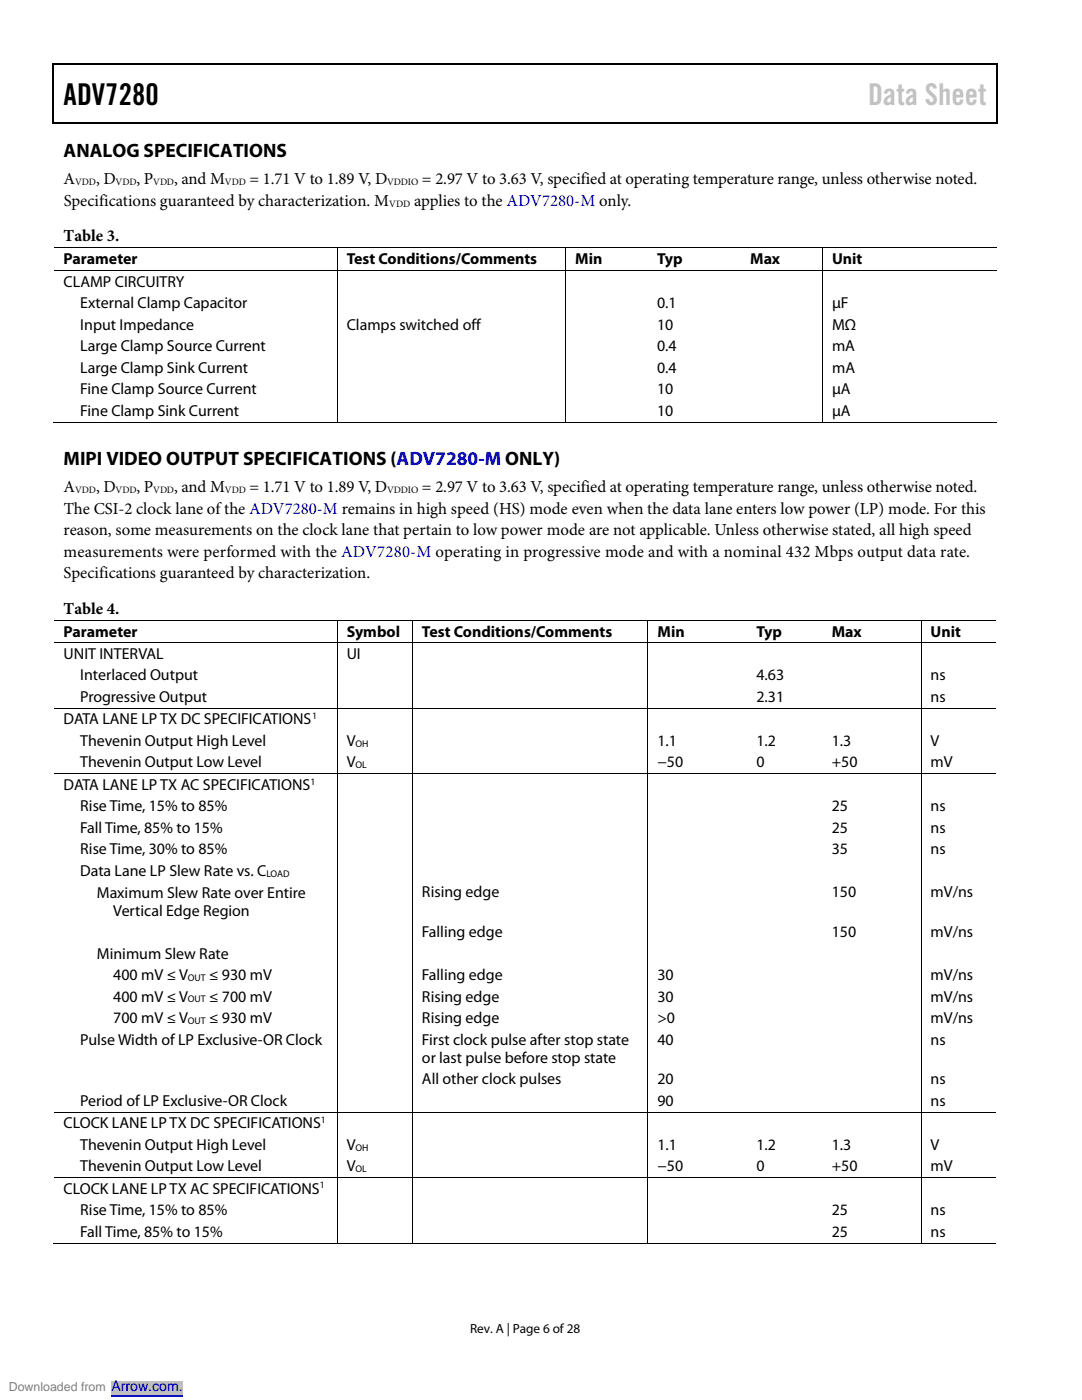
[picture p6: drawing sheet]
<svg xmlns="http://www.w3.org/2000/svg" width="216mm" height="279mm" viewBox="0 0 216 279" stroke-linecap="round" stroke-linejoin="round" font-family="sans-serif">
<defs><g id="words">
<text font-size="6" x="12.7" y="21">ADV7280</text>
<text font-size="6" fill="#c1c1c1" x="173.2" y="21">Data Sheet</text>
<g font-size="3.9">
<text x="12.7" y="31.3">ANALOG SPECIFICATIONS</text>
<text x="12.7" y="92.8">MIPI VIDEO OUTPUT SPECIFICATIONS (ADV7280-M ONLY)</text>
</g>
<g font-size="3.3">
<text x="12.7" y="36.8">A</text>
<text x="12.7" y="41">Specifications guaranteed by characterization. M</text>
<text x="19.2" y="36.8">, D</text>
<text x="27.2" y="36.8">, P</text>
<text x="34.7" y="36.8">, and M</text>
<text x="49.8" y="36.8">= 1.71 V to 1.89 V, D</text>
<text x="82.6" y="41">applies to the ADV7280-M only.</text>
<text x="84.2" y="36.8">= 2.97 V to 3.63 V, specified at operating temperature range, unless otherwise noted.</text>
<text x="12.7" y="48.2">Table 3.</text>
<text x="12.7" y="98.3">A</text>
<text x="19.2" y="98.3">, D</text>
<text x="27.2" y="98.3">, P</text>
<text x="34.7" y="98.3">, and M</text>
<text x="49.8" y="98.3">= 1.71 V to 1.89 V, D</text>
<text x="84.2" y="98.3">= 2.97 V to 3.63 V, specified at operating temperature range, unless otherwise noted.</text>
<text x="12.7" y="106.8">reason, some measurements on the clock lane that pertain to low power mode are not applicable. Unless otherwise stated, all high speed</text>
<text x="12.7" y="102.5">The CSI-2 clock lane of the ADV7280-M remains in high speed (HS) mode even when the data lane enters low power (LP) mode. For this</text>
<text x="12.7" y="111.1">measurements were performed with the ADV7280-M operating in progressive mode and with a nominal 432 Mbps output data rate.</text>
<text x="12.7" y="115.4">Specifications guaranteed by characterization.</text>
<text x="12.7" y="122.5">Table 4.</text>
</g>
<g font-size="3.2">
<text x="12.7" y="52.7">Parameter</text>
<text x="69.2" y="52.7">Test Conditions/Comments</text>
<text x="114.8" y="52.7">Min</text>
<text x="131.1" y="52.7">Typ</text>
<text x="149.7" y="52.7">Max</text>
<text x="166" y="52.7">Unit</text>
<text x="12.7" y="57.2">CLAMP CIRCUITRY</text>
<text x="16" y="61.5">External Clamp Capacitor</text>
<text x="16" y="65.8">Input Impedance</text>
<text x="69.2" y="65.8">Clamps switched off</text>
<text x="131.1" y="65.8">10</text>
<text x="131.1" y="61.5">0.1</text>
<text x="166" y="65.8">MΩ</text>
<text x="166" y="61.5">µF</text>
<text x="16" y="70.1">Large Clamp Source Current</text>
<text x="131.1" y="70.1">0.4</text>
<text x="166" y="70.1">mA</text>
<text x="16" y="74.4">Large Clamp Sink Current</text>
<text x="131.1" y="74.4">0.4</text>
<text x="166" y="74.4">mA</text>
<text x="16" y="78.7">Fine Clamp Source Current</text>
<text x="16" y="83">Fine Clamp Sink Current</text>
<text x="131.1" y="78.7">10</text>
<text x="131.1" y="83">10</text>
<text x="166" y="78.7">µA</text>
<text x="166" y="83">µA</text>
<text x="12.7" y="127">Parameter</text>
<text x="12.7" y="131.5">UNIT INTERVAL</text>
<text x="69.2" y="127">Symbol</text>
<text x="69.2" y="131.5">UI</text>
<text x="84.2" y="127">Test Conditions/Comments</text>
<text x="131.2" y="127">Min</text>
<text x="150.9" y="127">Typ</text>
<text x="166" y="127">Max</text>
<text x="185.7" y="127">Unit</text>
<text x="16" y="135.8">Interlaced Output</text>
<text x="150.9" y="135.8">4.63</text>
<text x="185.7" y="135.8">ns</text>
<text x="16" y="140.1">Progressive Output</text>
<text x="150.9" y="140.1">2.31</text>
<text x="185.7" y="140.1">ns</text>
<text x="12.7" y="144.6">DATA LANE LP TX DC SPECIFICATIONS</text>
<text x="16" y="148.9">Thevenin Output High Level</text>
<text x="69.2" y="148.9">V</text>
<text x="131.2" y="148.9">1.1</text>
<text x="150.9" y="148.9">1.2</text>
<text x="166" y="148.9">1.3</text>
<text x="185.7" y="148.9">V</text>
<text x="16" y="153.2">Thevenin Output Low Level</text>
<text x="69.2" y="153.2">V</text>
<text x="131.2" y="153.2">−50</text>
<text x="150.9" y="153.2">0</text>
<text x="166" y="153.2">+50</text>
<text x="185.7" y="153.2">mV</text>
<text x="12.7" y="157.6">DATA LANE LP TX AC SPECIFICATIONS</text>
<text x="16" y="161.9">Rise Time, 15% to 85%</text>
<text x="166" y="161.9">25</text>
<text x="185.7" y="161.9">ns</text>
<text x="16" y="166.2">Fall Time, 85% to 15%</text>
<text x="166" y="166.2">25</text>
<text x="185.7" y="166.2">ns</text>
<text x="16" y="170.5">Rise Time, 30% to 85%</text>
<text x="166" y="170.5">35</text>
<text x="185.7" y="170.5">ns</text>
<text x="16" y="174.8">Data Lane LP Slew Rate vs. C</text>
<text x="19.3" y="179.1">Maximum Slew Rate over Entire</text>
<text x="84.2" y="179.1">Rising edge</text>
<text x="166" y="179.1">150</text>
<text x="185.7" y="179.1">mV/ns</text>
<text x="22.6" y="182.7">Vertical Edge Region</text>
<text x="19.3" y="191.3">Minimum Slew Rate</text>
<text x="84.2" y="187">Falling edge</text>
<text x="166" y="187">150</text>
<text x="185.7" y="187">mV/ns</text>
<text x="22.6" y="195.6">400 mV ≤ V</text>
<text x="41.7" y="195.6">≤ 930 mV</text>
<text x="84.2" y="195.6">Falling edge</text>
<text x="131.2" y="195.6">30</text>
<text x="185.7" y="195.6">mV/ns</text>
<text x="22.6" y="199.9">400 mV ≤ V</text>
<text x="41.7" y="199.9">≤ 700 mV</text>
<text x="84.2" y="199.9">Rising edge</text>
<text x="131.2" y="199.9">30</text>
<text x="185.7" y="199.9">mV/ns</text>
<text x="16" y="208.5">Pulse Width of LP Exclusive-OR Clock</text>
<text x="22.6" y="204.2">700 mV ≤ V</text>
<text x="41.7" y="204.2">≤ 930 mV</text>
<text x="84.2" y="208.5">First clock pulse after stop state</text>
<text x="84.2" y="204.2">Rising edge</text>
<text x="131.2" y="208.5">40</text>
<text x="131.2" y="204.2">&gt;0</text>
<text x="185.7" y="208.5">ns</text>
<text x="185.7" y="204.2">mV/ns</text>
<text x="84.2" y="212.1">or last pulse before stop state</text>
<text x="16" y="220.7">Period of LP Exclusive-OR Clock</text>
<text x="84.2" y="216.4">All other clock pulses</text>
<text x="131.2" y="216.4">20</text>
<text x="131.2" y="220.7">90</text>
<text x="185.7" y="216.4">ns</text>
<text x="185.7" y="220.7">ns</text>
<text x="12.7" y="225.1">CLOCK LANE LP TX DC SPECIFICATIONS</text>
<text x="16" y="229.4">Thevenin Output High Level</text>
<text x="16" y="233.7">Thevenin Output Low Level</text>
<text x="69.2" y="229.4">V</text>
<text x="69.2" y="233.7">V</text>
<text x="131.2" y="229.4">1.1</text>
<text x="131.2" y="233.7">−50</text>
<text x="150.9" y="229.4">1.2</text>
<text x="150.9" y="233.7">0</text>
<text x="166" y="229.4">1.3</text>
<text x="166" y="233.7">+50</text>
<text x="185.7" y="229.4">V</text>
<text x="185.7" y="233.7">mV</text>
<text x="12.7" y="238.2">CLOCK LANE LP TX AC SPECIFICATIONS</text>
<text x="16" y="242.5">Rise Time, 15% to 85%</text>
<text x="166" y="242.5">25</text>
<text x="185.7" y="242.5">ns</text>
<text x="16" y="246.8">Fall Time, 85% to 15%</text>
<text x="166" y="246.8">25</text>
<text x="185.7" y="246.8">ns</text>
</g>
<text font-size="2.8" fill="#00f" x="22.2" y="277.6">Arrow.com.</text>
<text font-size="2.6" x="93.8" y="266">Rev. A | Page 6 of 28</text>
<text font-size="2.5" fill="#808080" x="1.8" y="277.6">Downloaded from</text>
<g font-size="1.9">
<text x="15" y="36.9">VDD</text>
<text x="23.1" y="36.9">VDD</text>
<text x="30.6" y="36.9">VDD</text>
<text x="44.9" y="36.9">VDD</text>
<text x="77.3" y="36.9">VDDIO</text>
<text x="77.7" y="41.2">VDD</text>
<text x="15" y="98.4">VDD</text>
<text x="23.1" y="98.4">VDD</text>
<text x="30.6" y="98.4">VDD</text>
<text x="44.9" y="98.4">VDD</text>
<text x="77.3" y="98.4">VDDIO</text>
<text x="62.3" y="143.5">1</text>
<text x="71" y="149">OH</text>
<text x="71" y="153.3">OL</text>
<text x="61.9" y="156.6">1</text>
<text x="53.2" y="175">LOAD</text>
<text x="37.5" y="195.8">OUT</text>
<text x="37.5" y="200.1">OUT</text>
<text x="37.5" y="204.4">OUT</text>
<text x="64.1" y="224.1">1</text>
<text x="71" y="229.6">OH</text>
<text x="71" y="233.9">OL</text>
<text x="63.8" y="237.2">1</text>
</g>
</g></defs>
<g fill="#000">
<path d="M10.5 12.7h.3v1h-.3zM10.5 12.7h.3v.3h-.3zM133.3 12.7h.3v.3h-.3zM198.8 12.7h.2v1h-.2zM198.8 12.7h.2v.3h-.2zM10.5 24.4h.3v.3h-.3zM133.1 24.4h.2v.3h-.2zM198.8 24.4h.2v.3h-.2zM67.2 49.4h.2v.2h-.2zM67.2 53.9h.2v.2h-.2zM112.8 49.4h.1v.2h-.1zM112.8 53.9h.1v.2h-.1z"/>
<path d="M129.2 49.4h.2v.2h-.2zM129.2 53.9h.2v.2h-.2zM147.8 49.4h.2v.2h-.2zM147.8 53.9h.2v.2h-.2zM164 49.4h.2v.2h-.2zM164 53.9h.2v.2h-.2zM67.2 84.2h.2v.1h-.2zM112.8 84.2h.1v.1h-.1zM128.9 84.2h.2v.1h-.2zM147.6 84.2h.1v.1h-.1zM164 84.2h.2v.1h-.2zM67.2 123.7h.2v.2h-.2z"/>
<path d="M67.2 128.2h.2v.2h-.2zM82.2 123.7h.2v.2h-.2zM82.2 128.2h.2v.2h-.2zM129.2 123.7h.2v.2h-.2zM129.2 128.2h.2v.2h-.2zM149 123.7h.2v.2h-.2zM149 128.2h.2v.2h-.2zM164.1 123.7h.1v.2h-.1zM164.1 128.2h.1v.2h-.1zM183.7 123.7h.2v.2h-.2zM183.7 128.2h.2v.2h-.2zM67.2 141.3h.2v.2h-.2z"/>
<path d="M67.2 154.3h.2v.2h-.2zM82.2 141.3h.2v.2h-.2zM82.2 154.3h.2v.2h-.2zM129.2 141.3h.2v.2h-.2zM129.2 154.3h.2v.2h-.2zM149 141.3h.2v.2h-.2zM149 154.3h.2v.2h-.2zM164.1 141.3h.1v.2h-.1zM164.1 154.3h.1v.2h-.1zM183.7 141.3h.2v.2h-.2zM183.7 154.3h.2v.2h-.2zM67.2 221.8h.2v.2h-.2z"/>
<path d="M67.2 234.9h.2v.2h-.2zM82.2 221.8h.2v.2h-.2zM82.2 234.9h.2v.2h-.2zM129.2 221.8h.2v.2h-.2zM129.2 234.9h.2v.2h-.2zM149 221.8h.2v.2h-.2zM149 234.9h.2v.2h-.2zM164.1 221.8h.1v.2h-.1zM164.1 234.9h.1v.2h-.1zM183.7 221.8h.2v.2h-.2zM183.7 234.9h.2v.2h-.2zM67.2 248h.2v.2h-.2z"/>
<path d="M82.2 248h.2v.2h-.2zM129.2 248h.2v.2h-.2zM148.8 248h.1v.2h-.1zM163.8 248h.2v.2h-.2zM183.7 248h.2v.2h-.2z"/>
</g>
<path d="M10.7 13.7v10.7M10.8 12.8h122.5M133.6 12.8h65.2M198.9 13.7v10.7M10.8 24.5h188" fill="none" stroke="#000" stroke-width=".25"/>
<g fill="none" stroke="#000" stroke-width=".2">
<path d="M10.8 49.5h56.4M10.8 54h56.4M67.3 49.6v4.3M67.3 54.1v30.1M67.4 49.5h45.4M67.4 54h45.4M112.9 49.6v4.3M112.9 54.1v30.1M112.9 49.5h16.3M112.9 54h16.3M129.4 49.5h18.4M129.4 54h18.4"/>
<path d="M148 49.5h16M148 54h16M164.1 49.6v4.3M164.1 54.1v30.1M164.2 49.5h34.6M164.2 54h34.6M10.5 84.2h56.7M67.4 84.2h45.4M112.9 84.2h51.1M164.2 84.2h34.6M10.8 123.8h56.4M10.8 128.3h56.4"/>
<path d="M67.3 123.9v4.3M67.3 128.4v12.9M67.4 123.8h14.8M67.4 128.3h14.8M82.3 123.9v4.3M82.3 128.4v12.9M82.4 123.8h46.8M82.4 128.3h46.8M129.3 123.9v4.3M129.3 128.4v12.9M129.4 123.8h19.6M129.4 128.3h19.6"/>
<path d="M149.2 123.8h14.9M149.2 128.3h14.9M164.2 123.8h19.5M164.2 128.3h19.5M183.8 123.9v4.3M183.8 128.4v12.9M183.9 123.8h14.9M183.9 128.3h14.9M10.8 141.4h56.4M10.8 154.4h56.4M67.3 141.5v12.8M67.3 154.5v67.3"/>
<path d="M67.4 141.4h14.8M67.4 154.4h14.8M82.3 141.5v12.8M82.3 154.5v67.3M82.4 141.4h46.8M82.4 154.4h46.8M129.3 141.5v12.8M129.3 154.5v67.3M129.4 141.4h19.6M129.4 154.4h19.6M149.2 141.4h14.9M149.2 154.4h14.9"/>
<path d="M164.2 141.4h19.5M164.2 154.4h19.5M183.8 141.5v12.8M183.8 154.5v67.3M183.9 141.4h14.9M183.9 154.4h14.9M10.8 221.9h56.4M10.8 235h56.4M67.3 222v12.9M67.3 235.1v12.9M67.4 221.9h14.8M67.4 235h14.8"/>
<path d="M82.3 222v12.9M82.3 235.1v12.9M82.4 221.9h46.8M82.4 235h46.8M129.3 222v12.9M129.3 235.1v12.9M129.4 221.9h19.6M129.4 235h19.6M149.2 221.9h14.9M149.2 235h14.9M164.2 221.9h19.5M164.2 235h19.5"/>
<path d="M183.8 222v12.9M183.8 235.1v12.9M183.9 221.9h14.9M183.9 235h14.9M10.5 248.1h56.7M67.4 248.1h14.8M82.4 248.1h46.8M129.4 248.1h54.3M183.9 248.1h14.9"/>
</g>
<path d="M0 276.9h70.6" fill="none" stroke="#fff" stroke-width="2.5" stroke-linecap="butt"/>
<path d="M22.2 275.6h14.3v2.6h-14.3z" fill="#c0c0c0"/>
<path d="M22.2 278.6h14.3" fill="none" stroke="#00f" stroke-width=".2"/>
<path d="M0 276.9h70.6" fill="none" stroke="#fff" stroke-width="2.5" stroke-linecap="butt"/>
<path d="M22.2 275.6h14.3v2.6h-14.3z" fill="#c0c0c0"/>
<path d="M22.2 278.6h14.3" fill="none" stroke="#00f" stroke-width=".2"/>
<path d="M0 276.9h70.6" fill="none" stroke="#fff" stroke-width="2.5" stroke-linecap="butt"/>
<path d="M22.2 275.6h14.3v2.6h-14.3z" fill="#c0c0c0"/>
<path d="M22.2 278.6h14.3" fill="none" stroke="#00f" stroke-width=".2"/>
<path d="M0 276.9h70.6" fill="none" stroke="#fff" stroke-width="2.5" stroke-linecap="butt"/>
<path d="M22.2 275.6h14.3v2.6h-14.3z" fill="#c0c0c0"/>
<path d="M22.2 278.6h14.3" fill="none" stroke="#00f" stroke-width=".2"/>
<path d="M0 276.9h70.6" fill="none" stroke="#fff" stroke-width="2.5" stroke-linecap="butt"/>
<path d="M22.2 275.6h14.3v2.6h-14.3z" fill="#c0c0c0"/>
<path d="M22.2 278.6h14.3" fill="none" stroke="#00f" stroke-width=".2"/>
<path d="M0 276.9h70.6" fill="none" stroke="#fff" stroke-width="2.5" stroke-linecap="butt"/>
<path d="M22.2 275.6h14.3v2.6h-14.3z" fill="#c0c0c0"/>
<path d="M22.2 278.6h14.3" fill="none" stroke="#00f" stroke-width=".2"/>
<use href="#words"/>
</svg>
